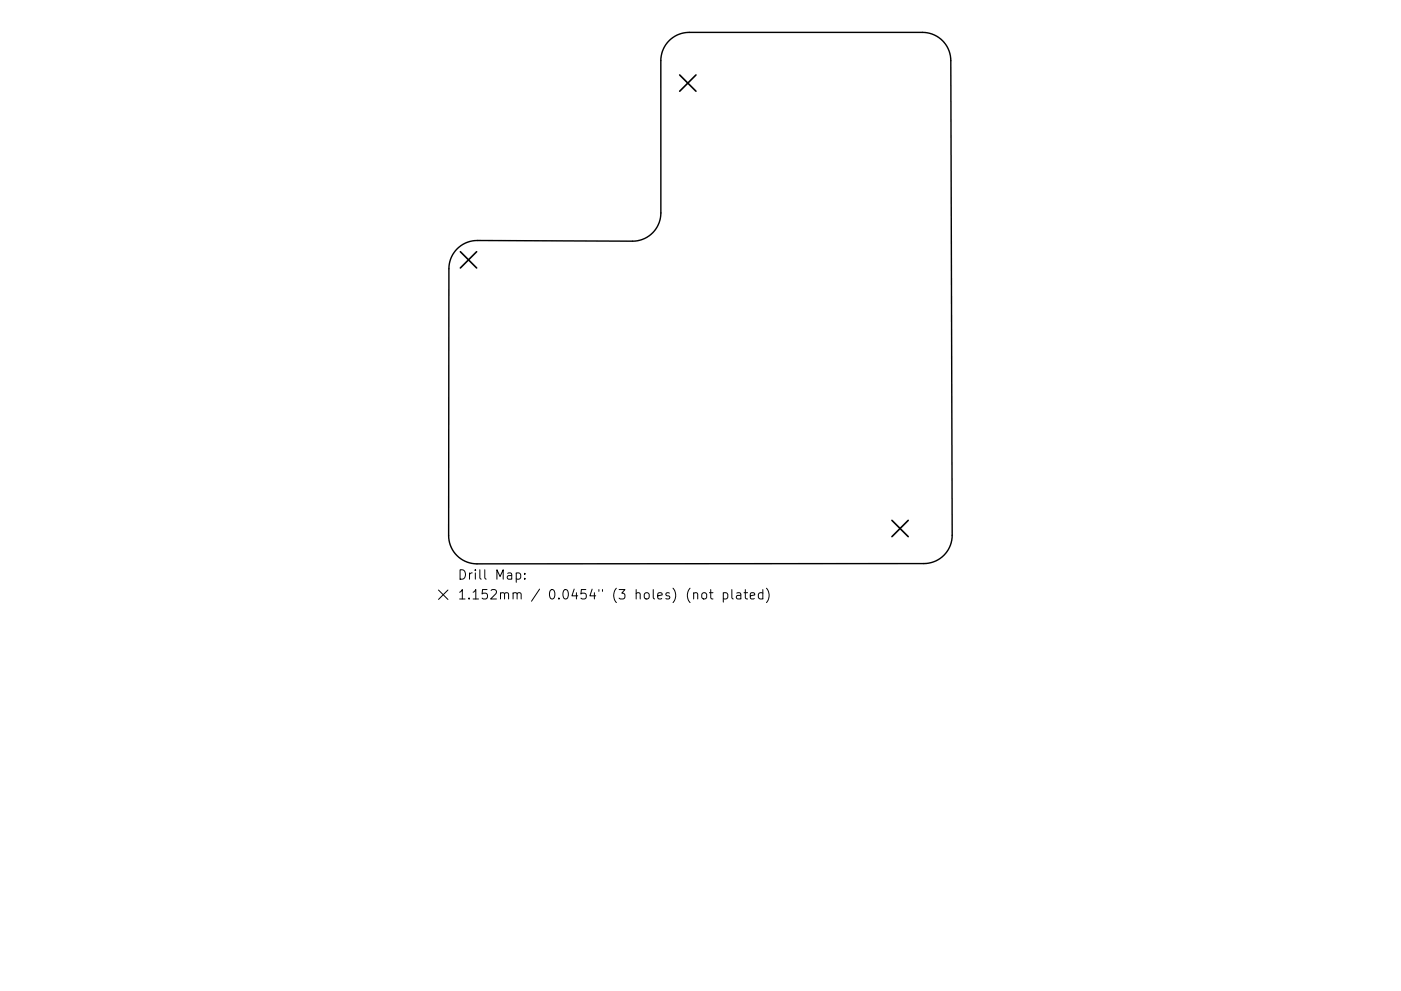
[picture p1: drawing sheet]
<svg xmlns="http://www.w3.org/2000/svg" width="297mm" height="210mm" viewBox="0 0 297 210" stroke-linecap="round" stroke-linejoin="round" font-family="sans-serif">
<defs><g id="words">
<g font-size="2.8">
<text x="97" y="123">Drill Map:</text>
<text x="97" y="127.2">1.152mm / 0.0454&quot; (3 holes) (not plated)</text>
</g>
</g></defs>
<path d="M96.9 52.8a6 6 0 0 1 4.3-1.8l32.9 .2a6 6 0 0 0 6-6v-32.3a6 6 0 0 1 6-6h49.5a6 6 0 0 1 6 6l.3 100.7a6 6 0 0 1-6 6h-94.8a6 6 0 0 1-6-6l.1-56.6a6 6 0 0 1 1.7-4.2z" fill="none" stroke="#000" stroke-width=".3"/>
<path d="M144.1 15.9l3.5 3.5M147.6 15.9l-3.5 3.5M97.6 53.4l3.5 3.5M101.1 53.4l-3.5 3.5M189.1 110.4l3.5 3.5M192.6 110.4l-3.5 3.5" fill="none" stroke="#000" stroke-width=".35"/>
<g fill="none" stroke="#000" stroke-width=".21">
<path d="M93 125.2l2 2M95 125.2l-2 2M109.5 121.6h.5l.4 .3v.6l-.2 .3h-.7M111.3 122.7v.2M111.3 121.6v.2M147.1 125.9a.5 .5 0 0 1 .8 .1v1.1M148.9 125.9a.54 .54 0 0 1 .5-.2 .54 .54 0 0 1 .4 .4v.6a.54 .54 0 0 1-.5 .4 .54 .54 0 0 1-.5-.4zM150.4 125.8h.8M150.7 125.1v1.7l.1 .2 .4 .1M153.4 125.8h.5l.4 .3v.6l-.2 .3h-.7M153.4 125.8v2M155.2 125.1v1.7l.3 .3"/>
<path d="M156.2 125.8h.8l.1 1.3M157.1 126.2l-.7 .1a.39 .39 0 0 0-.3 .4 .39 .39 0 0 0 .3 .4l.7-.1M157.7 125.8h.8M158 125.1v1.7l.1 .2 .4 .1M159.1 126.4l.9-.2-.1-.4h-.5l-.3 .2 .1 1h.7M161.7 125.8h-.5l-.4 .3v.6l.2 .3h.7M161.7 125.1v2M162.5 124.8a2.29 2.29 0 0 1 0 3"/>
</g>
<use href="#words"/>
</svg>
